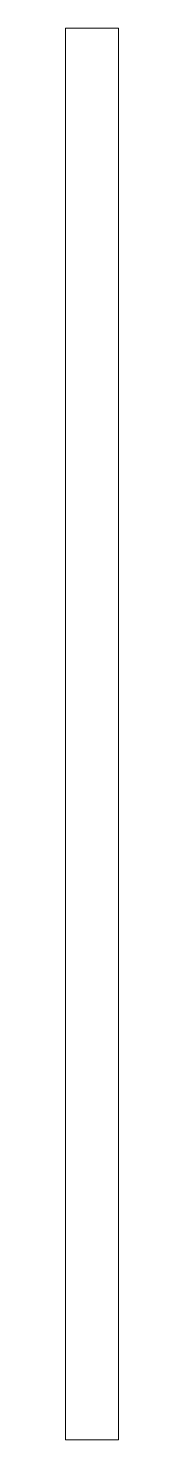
# Model space of a CAD drawing. Header units: millimetres. Extents: x -2.8 to 0, y -37.5 to 37.5.
import ezdxf

# ---------------------------------------------------------------- set-up
doc = ezdxf.new("R2010")
doc.units = ezdxf.units.MM
doc.header["$LTSCALE"] = 0.5
doc.layers.get('0').update_dxf_attribs({"color": 9, "lineweight": 15})

msp = doc.modelspace()

# ---------------------------------------------------------------- linework, layer by layer
at = {"ltscale": 0.5}
for p, q in [((-2.8, 37.5), (-2.8, -37.5)), ((0, 37.5), (-2.8, 37.5)), ((0, 37.5), (0, -37.5)), ((0, -37.5), (-2.8, -37.5))]:
    msp.add_line(p, q, dxfattribs=at)

doc.saveas('drawing.dxf')
